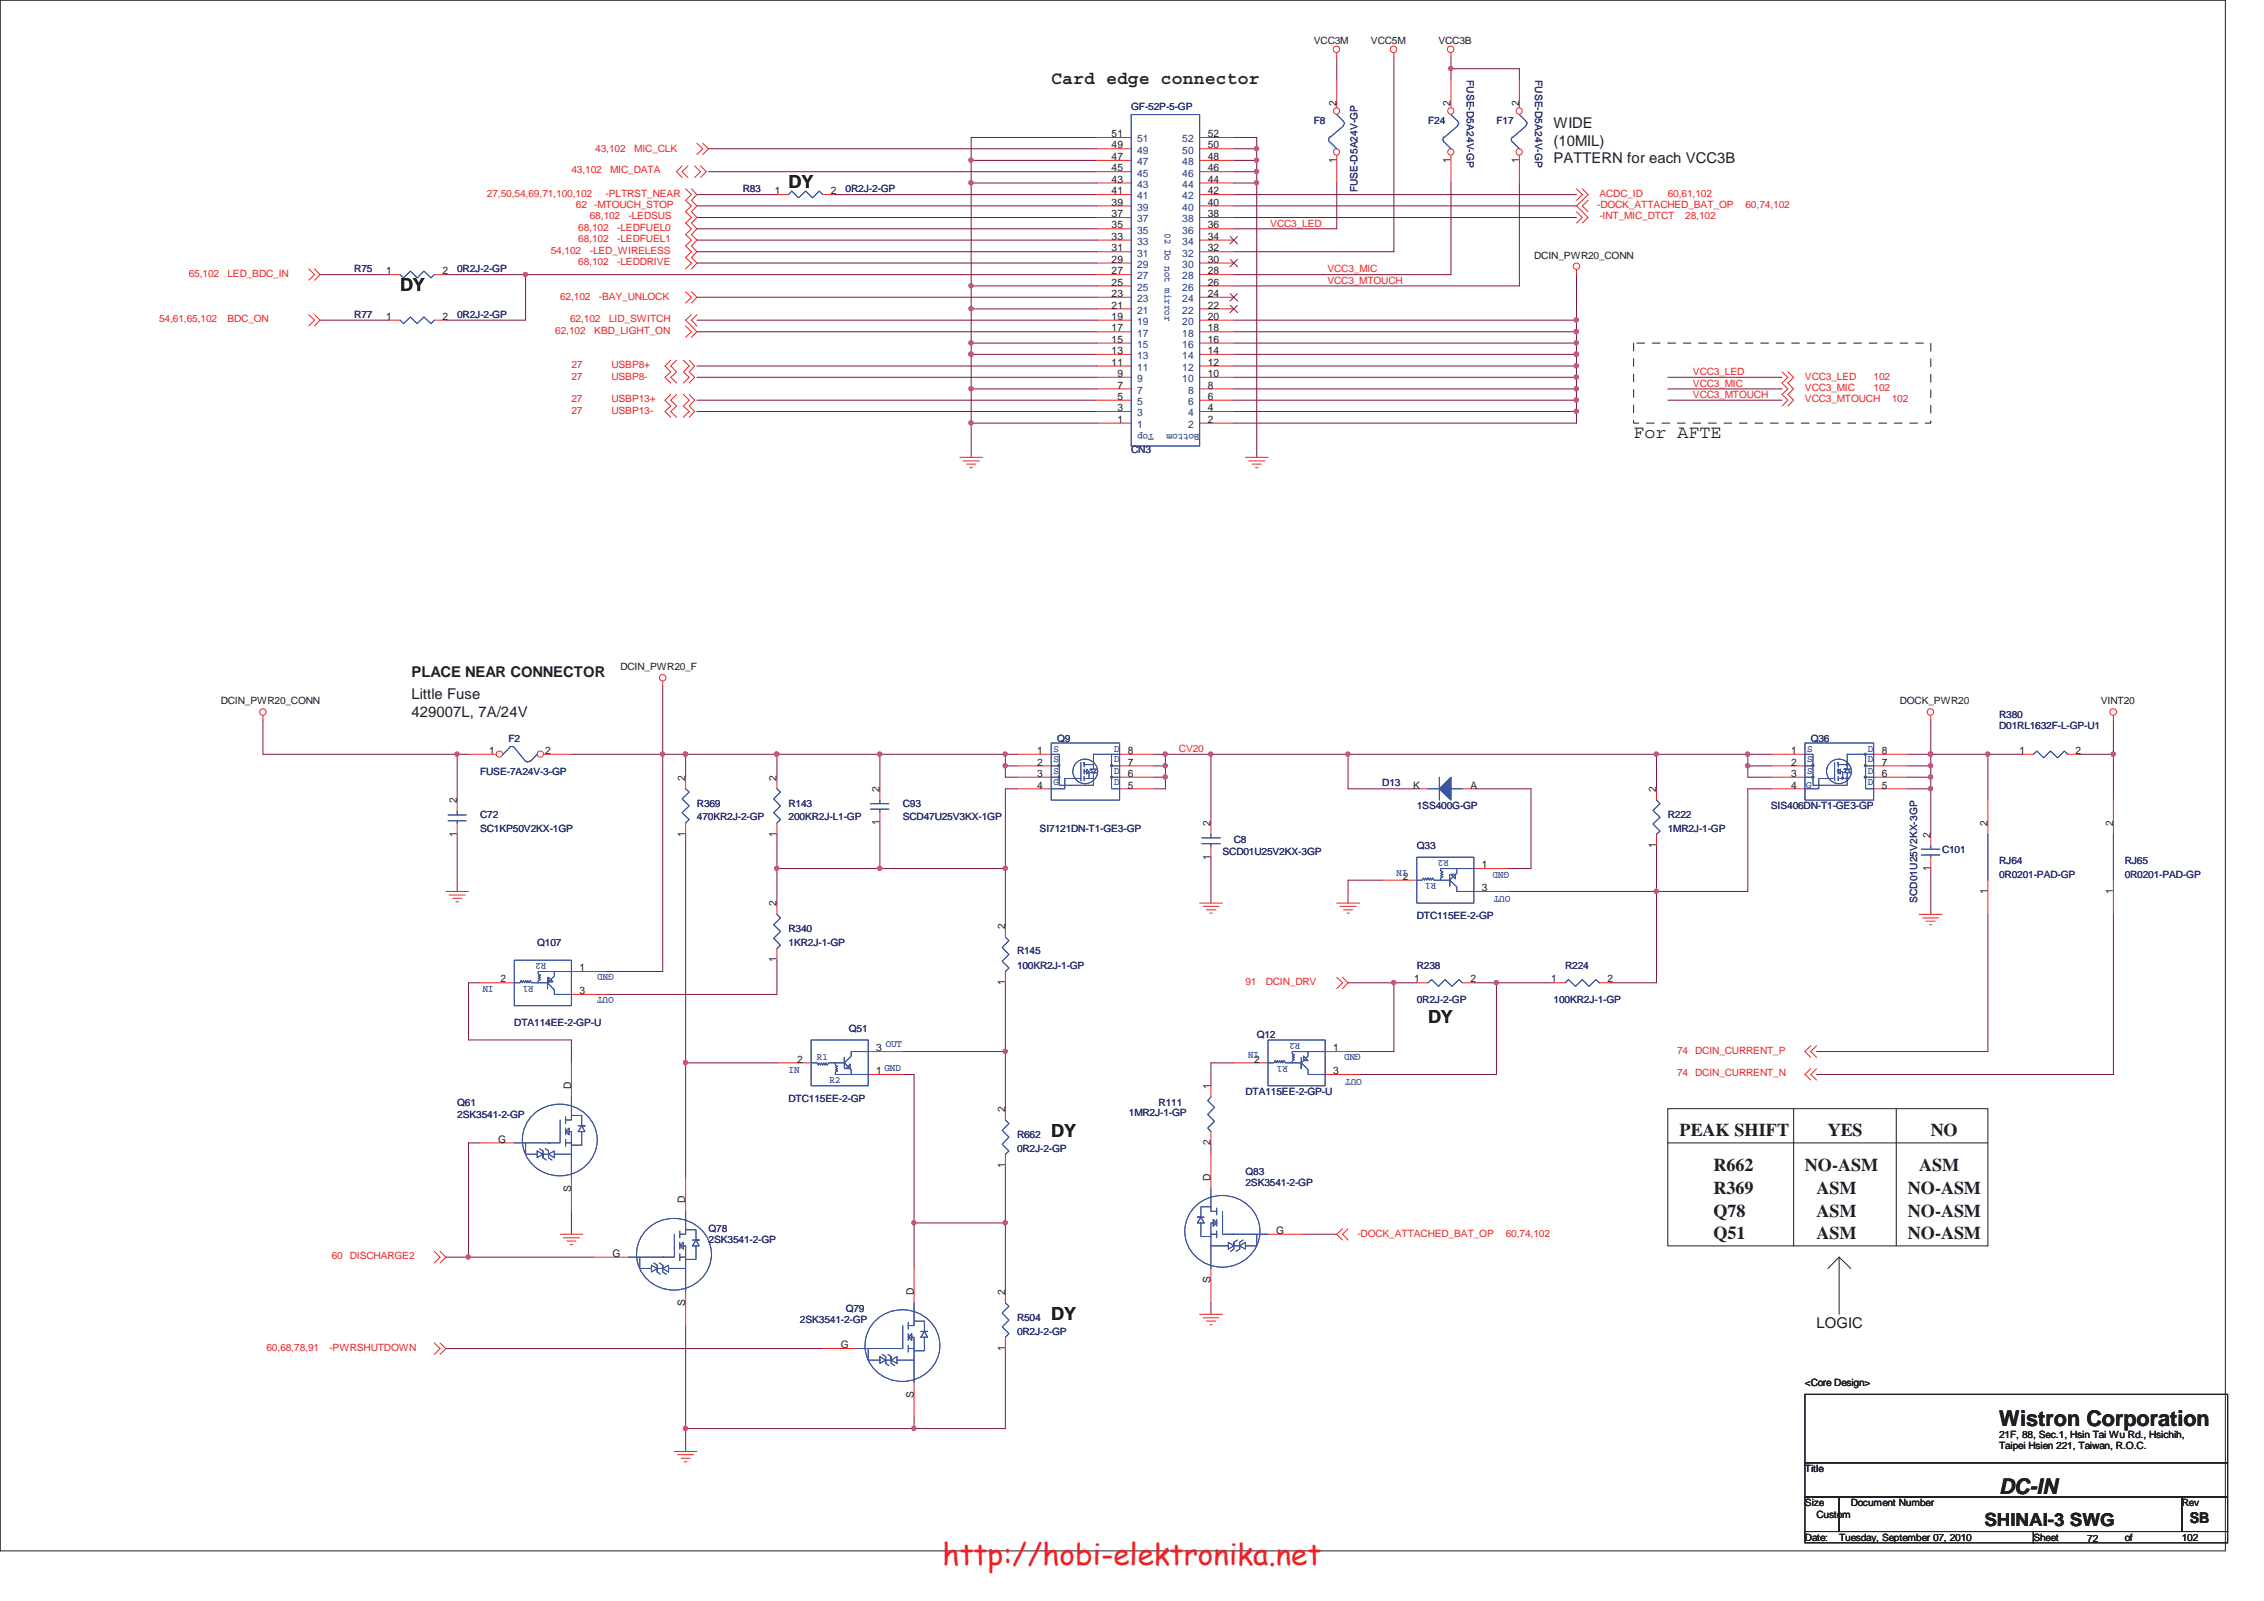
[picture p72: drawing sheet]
<svg xmlns="http://www.w3.org/2000/svg" width="297mm" height="210mm" viewBox="0 0 297 210" stroke-linecap="round" stroke-linejoin="round" font-family="sans-serif">
<defs><g id="words">
<text font-size="3.9" fill="#ed2024" x="123.7" y="205.2">http://hobi-elektronika.net</text>
<g font-size="2.8" fill="#231f20">
<text x="262.3" y="187">Wistron Corporation</text>
<text x="262.3" y="196">DC-IN</text>
</g>
<g font-size="2.4" fill="#231f20">
<text x="137.9" y="11">Card edge connector</text>
<text x="103.5" y="24.7">DY</text>
<text x="52.5" y="38.2">DY</text>
<text x="214.3" y="57.4">For AFTE</text>
<text x="187.4" y="134.1">DY</text>
<text x="137.9" y="149.1">DY</text>
<text x="220.3" y="149.1">PEAK SHIFT</text>
<text x="239.8" y="149.1">YES</text>
<text x="253.3" y="149.1">NO</text>
<text x="224.8" y="153.5">R662</text>
<text x="236.8" y="153.5">NO-ASM</text>
<text x="251.8" y="153.5">ASM</text>
<text x="224.8" y="156.5">R369</text>
<text x="224.8" y="159.6">Q78</text>
<text x="238.3" y="156.5">ASM</text>
<text x="238.3" y="159.6">ASM</text>
<text x="250.3" y="156.5">NO-ASM</text>
<text x="250.3" y="159.6">NO-ASM</text>
<text x="224.8" y="162.6">Q51</text>
<text x="238.3" y="162.6">ASM</text>
<text x="250.3" y="162.6">NO-ASM</text>
<text x="137.9" y="173.1">DY</text>
<text x="260.3" y="200.2">SHINAI-3 SWG</text>
</g>
<g font-size="1.9" fill="#231f20">
<text x="203.8" y="16.8">WIDE</text>
<text x="203.8" y="19.1">(10MIL)</text>
<text x="203.8" y="21.4">PATTERN for each VCC3B</text>
<text x="54" y="88.8">PLACE NEAR CONNECTOR</text>
<text x="54" y="91.7">Little Fuse</text>
<text x="54" y="94">429007L, 7A/24V</text>
<text x="238.3" y="174.2">LOGIC</text>
<text x="287.3" y="199.8">SB</text>
</g>
<g font-size="1.4" fill="#231f20">
<text x="145.8" y="18">51</text>
<text x="158.5" y="18">52</text>
<text x="175.3" y="14" transform="rotate(-90 175.3 14)">2</text>
<text x="190.3" y="14" transform="rotate(-90 190.3 14)">2</text>
<text x="199.3" y="14" transform="rotate(-90 199.3 14)">2</text>
<text x="145.8" y="24">43</text>
<text x="145.8" y="22.5">45</text>
<text x="145.8" y="21">47</text>
<text x="145.8" y="19.5">49</text>
<text x="158.5" y="24">44</text>
<text x="158.5" y="22.5">46</text>
<text x="158.5" y="21">48</text>
<text x="158.5" y="19.5">50</text>
<text x="175.3" y="21.3" transform="rotate(-90 175.3 21.3)">1</text>
<text x="190.3" y="21.3" transform="rotate(-90 190.3 21.3)">1</text>
<text x="199.3" y="21.3" transform="rotate(-90 199.3 21.3)">1</text>
<text x="101.6" y="25.5">1</text>
<text x="109" y="25.5">2</text>
<text x="145.8" y="30">35</text>
<text x="145.8" y="28.5">37</text>
<text x="145.8" y="27">39</text>
<text x="145.8" y="25.5">41</text>
<text x="158.5" y="30">36</text>
<text x="158.5" y="28.5">38</text>
<text x="158.5" y="27">40</text>
<text x="158.5" y="25.5">42</text>
<text x="50.7" y="36">1</text>
<text x="58" y="36">2</text>
<text x="145.8" y="36">27</text>
<text x="145.8" y="34.5">29</text>
<text x="145.8" y="33">31</text>
<text x="145.8" y="31.5">33</text>
<text x="158.5" y="36">28</text>
<text x="158.5" y="34.5">30</text>
<text x="158.5" y="33">32</text>
<text x="158.5" y="31.5">34</text>
<text x="50.7" y="41.9">1</text>
<text x="58" y="41.9">2</text>
<text x="145.8" y="41.9">19</text>
<text x="145.8" y="40.5">21</text>
<text x="145.8" y="38.9">23</text>
<text x="145.8" y="37.5">25</text>
<text x="158.5" y="41.9">20</text>
<text x="158.5" y="40.5">22</text>
<text x="158.5" y="38.9">24</text>
<text x="158.5" y="37.5">26</text>
<text x="145.8" y="48">11</text>
<text x="145.8" y="46.4">13</text>
<text x="145.8" y="45">15</text>
<text x="145.8" y="43.5">17</text>
<text x="158.5" y="48">12</text>
<text x="158.5" y="46.4">14</text>
<text x="158.5" y="45">16</text>
<text x="158.5" y="43.5">18</text>
<text x="146.6" y="53.9">3</text>
<text x="146.6" y="52.4">5</text>
<text x="146.6" y="51">7</text>
<text x="146.6" y="49.4">9</text>
<text x="158.5" y="53.9">4</text>
<text x="158.5" y="52.4">6</text>
<text x="158.5" y="51">8</text>
<text x="158.5" y="49.4">10</text>
<text x="146.6" y="55.5">1</text>
<text x="158.5" y="55.5">2</text>
<text x="64.2" y="98.9">1</text>
<text x="71.5" y="98.9">2</text>
<text x="136.1" y="98.9">1</text>
<text x="136.1" y="100.4">2</text>
<text x="136.1" y="101.9">3</text>
<text x="148" y="101.9">6</text>
<text x="148" y="100.4">7</text>
<text x="148" y="98.9">8</text>
<text x="235" y="98.9">1</text>
<text x="235" y="100.4">2</text>
<text x="235" y="101.9">3</text>
<text x="246.9" y="101.9">6</text>
<text x="246.9" y="100.4">7</text>
<text x="246.9" y="98.9">8</text>
<text x="265" y="98.9">1</text>
<text x="272.3" y="98.9">2</text>
<text x="59.9" y="105.4" transform="rotate(-90 59.9 105.4)">2</text>
<text x="89.9" y="102.4" transform="rotate(-90 89.9 102.4)">2</text>
<text x="101.9" y="102.4" transform="rotate(-90 101.9 102.4)">2</text>
<text x="115.4" y="103.9" transform="rotate(-90 115.4 103.9)">2</text>
<text x="136.1" y="103.4">4</text>
<text x="148" y="103.4">5</text>
<text x="185.4" y="103.4">K</text>
<text x="192.9" y="103.4">A</text>
<text x="217.3" y="103.9" transform="rotate(-90 217.3 103.9)">2</text>
<text x="235" y="103.4">4</text>
<text x="246.9" y="103.4">5</text>
<text x="59.9" y="109.8" transform="rotate(-90 59.9 109.8)">1</text>
<text x="89.9" y="109.8" transform="rotate(-90 89.9 109.8)">1</text>
<text x="101.9" y="109.8" transform="rotate(-90 101.9 109.8)">1</text>
<text x="115.4" y="108.2" transform="rotate(-90 115.4 108.2)">1</text>
<text x="158.8" y="112.8" transform="rotate(-90 158.8 112.8)">1</text>
<text x="158.8" y="108.4" transform="rotate(-90 158.8 108.4)">2</text>
<text x="194.4" y="113.9">1</text>
<text x="217.3" y="111.2" transform="rotate(-90 217.3 111.2)">1</text>
<text x="253.3" y="109.9" transform="rotate(-90 253.3 109.9)">2</text>
<text x="260.8" y="108.4" transform="rotate(-90 260.8 108.4)">2</text>
<text x="277.2" y="108.4" transform="rotate(-90 277.2 108.4)">2</text>
<text x="101.9" y="118.9" transform="rotate(-90 101.9 118.9)">2</text>
<text x="184.1" y="115.4">2</text>
<text x="194.4" y="116.9">3</text>
<text x="253.3" y="114.3" transform="rotate(-90 253.3 114.3)">1</text>
<text x="260.8" y="117.3" transform="rotate(-90 260.8 117.3)">1</text>
<text x="277.2" y="117.3" transform="rotate(-90 277.2 117.3)">1</text>
<text x="131.9" y="121.9" transform="rotate(-90 131.9 121.9)">2</text>
<text x="65.7" y="128.9">2</text>
<text x="76" y="127.4">1</text>
<text x="76" y="130.4">3</text>
<text x="101.9" y="126.2" transform="rotate(-90 101.9 126.2)">1</text>
<text x="131.9" y="129.2" transform="rotate(-90 131.9 129.2)">1</text>
<text x="185.5" y="128.9">1</text>
<text x="192.9" y="128.9">2</text>
<text x="203.5" y="128.9">1</text>
<text x="210.9" y="128.9">2</text>
<text x="115" y="137.9">3</text>
<text x="174.9" y="137.9">1</text>
<text x="74.9" y="142.8" transform="rotate(-90 74.9 142.8)">D</text>
<text x="104.6" y="139.4">2</text>
<text x="115" y="140.9">1</text>
<text x="158.8" y="142.8" transform="rotate(-90 158.8 142.8)">1</text>
<text x="164.5" y="139.4">2</text>
<text x="174.9" y="140.9">3</text>
<text x="65.4" y="149.9">G</text>
<text x="131.9" y="145.8" transform="rotate(-90 131.9 145.8)">2</text>
<text x="131.9" y="153.2" transform="rotate(-90 131.9 153.2)">1</text>
<text x="158.8" y="154.9" transform="rotate(-90 158.8 154.9)">D</text>
<text x="158.8" y="150.2" transform="rotate(-90 158.8 150.2)">2</text>
<text x="74.9" y="156.3" transform="rotate(-90 74.9 156.3)">S</text>
<text x="89.9" y="157.8" transform="rotate(-90 89.9 157.8)">D</text>
<text x="167.4" y="161.8">G</text>
<text x="80.3" y="164.8">G</text>
<text x="89.9" y="171.3" transform="rotate(-90 89.9 171.3)">S</text>
<text x="119.9" y="169.8" transform="rotate(-90 119.9 169.8)">D</text>
<text x="131.9" y="169.8" transform="rotate(-90 131.9 169.8)">2</text>
<text x="158.8" y="168.3" transform="rotate(-90 158.8 168.3)">S</text>
<text x="110.3" y="176.8">G</text>
<text x="131.9" y="177.2" transform="rotate(-90 131.9 177.2)">1</text>
<text x="119.9" y="183.3" transform="rotate(-90 119.9 183.3)">S</text>
</g>
<g font-size="1.4" fill="#1d437e">
<text x="149.2" y="23.2">45</text>
<text x="149.2" y="21.7">47</text>
<text x="149.2" y="20.1">49</text>
<text x="149.2" y="18.7">51</text>
<text x="155.1" y="23.2">46</text>
<text x="155.1" y="21.7">48</text>
<text x="155.1" y="20.1">50</text>
<text x="155.1" y="18.7">52</text>
<text x="149.2" y="29.2">37</text>
<text x="149.2" y="27.6">39</text>
<text x="149.2" y="26.2">41</text>
<text x="149.2" y="24.6">43</text>
<text x="155.1" y="29.2">38</text>
<text x="155.1" y="27.6">40</text>
<text x="155.1" y="26.2">42</text>
<text x="155.1" y="24.6">44</text>
<text x="149.2" y="35.1">29</text>
<text x="149.2" y="33.7">31</text>
<text x="149.2" y="32.1">33</text>
<text x="149.2" y="30.6">35</text>
<text x="155.1" y="35.1">30</text>
<text x="155.1" y="33.7">32</text>
<text x="155.1" y="32.1">34</text>
<text x="155.1" y="30.6">36</text>
<text x="149.2" y="41.1">21</text>
<text x="149.2" y="39.6">23</text>
<text x="149.2" y="38.1">25</text>
<text x="149.2" y="36.7">27</text>
<text x="155.1" y="41.1">22</text>
<text x="155.1" y="39.6">24</text>
<text x="155.1" y="38.1">26</text>
<text x="155.1" y="36.7">28</text>
<text x="149.2" y="47.1">13</text>
<text x="149.2" y="45.6">15</text>
<text x="149.2" y="44.2">17</text>
<text x="149.2" y="42.6">19</text>
<text x="155.1" y="47.1">14</text>
<text x="155.1" y="45.6">16</text>
<text x="155.1" y="44.2">18</text>
<text x="155.1" y="42.6">20</text>
<text x="149.2" y="53.1">5</text>
<text x="149.2" y="51.6">7</text>
<text x="149.2" y="50.1">9</text>
<text x="149.2" y="48.6">11</text>
<text x="155.1" y="50.1">10</text>
<text x="155.1" y="48.6">12</text>
<text x="155.9" y="53.1">6</text>
<text x="155.9" y="51.6">8</text>
<text x="149.2" y="56.1">1</text>
<text x="149.2" y="54.6">3</text>
<text x="155.9" y="56.1">2</text>
<text x="155.9" y="54.6">4</text>
</g>
<g font-size="1.3" fill="#231f20">
<text x="172.4" y="5.7">VCC3M</text>
<text x="179.9" y="5.7">VCC5M</text>
<text x="188.7" y="5.7">VCC3B</text>
<text x="201.3" y="33.9">DCIN_PWR20_CONN</text>
<text x="81.4" y="87.8">DCIN_PWR20_F</text>
<text x="29" y="92.3">DCIN_PWR20_CONN</text>
<text x="249.3" y="92.3">DOCK_PWR20</text>
<text x="275.6" y="92.3">VINT20</text>
<text x="236.8" y="181.8">&lt;Core Design&gt;</text>
<text x="262.3" y="188.5">21F, 88, Sec.1, Hsin Tai Wu Rd., Hsichih,</text>
<text x="262.3" y="190.1">Taipei Hsien 221, Taiwan, R.O.C.</text>
<text x="236.8" y="193">Title</text>
<text x="236.8" y="197.5">Size</text>
<text x="242.8" y="197.5">Document Number</text>
<text x="286.2" y="197.5">Rev</text>
<text x="236.8" y="202.1">Date:</text>
<text x="238.3" y="199">Custom</text>
<text x="241.3" y="202.1">Tuesday, September 07, 2010</text>
<text x="266.8" y="202.1">Sheet</text>
<text x="273.9" y="202.2">72</text>
<text x="278.8" y="202.1">of</text>
<text x="286.3" y="202.1">102</text>
</g>
<g font-size="1.3" fill="#2d2d72">
<text x="192.4" y="10.5" transform="rotate(90 192.4 10.5)">FUSE-D5A24V-GP</text>
<text x="201.4" y="10.5" transform="rotate(90 201.4 10.5)">FUSE-D5A24V-GP</text>
<text x="148.4" y="14.4">GF-52P-5-GP</text>
<text x="172.4" y="16.2">F8</text>
<text x="187.4" y="16.2">F24</text>
<text x="196.3" y="16.2">F17</text>
<text x="97.4" y="25.2">R83</text>
<text x="111" y="25.2">0R2J-2-GP</text>
<text x="178.1" y="25.2" transform="rotate(-90 178.1 25.2)">FUSE-D5A24V-GP</text>
<text x="46.5" y="35.7">R75</text>
<text x="60" y="35.7">0R2J-2-GP</text>
<text x="46.5" y="41.7">R77</text>
<text x="60" y="41.7">0R2J-2-GP</text>
<text x="148.4" y="59.4">CN3</text>
<text x="262.3" y="94.1">R380</text>
<text x="262.3" y="95.6">D01RL1632F-L-GP-U1</text>
<text x="63" y="101.6">FUSE-7A24V-3-GP</text>
<text x="66.7" y="97.3">F2</text>
<text x="138.7" y="97.3">Q9</text>
<text x="237.6" y="97.3">Q36</text>
<text x="63" y="107.3">C72</text>
<text x="91.4" y="105.8">R369</text>
<text x="91.4" y="107.6">470KR2J-2-GP</text>
<text x="103.5" y="105.8">R143</text>
<text x="103.5" y="107.6">200KR2J-L1-GP</text>
<text x="118.4" y="105.8">C93</text>
<text x="118.4" y="107.6">SCD47U25V3KX-1GP</text>
<text x="181.4" y="103.1">D13</text>
<text x="185.9" y="106.1">1SS400G-GP</text>
<text x="218.8" y="107.3">R222</text>
<text x="232.3" y="106.1">SIS406DN-T1-GE3-GP</text>
<text x="63" y="109.1">SC1KP50V2KX-1GP</text>
<text x="136.4" y="109.1">SI7121DN-T1-GE3-GP</text>
<text x="160.4" y="112.1">SCD01U25V2KX-3GP</text>
<text x="161.9" y="110.6">C8</text>
<text x="185.9" y="111.4">Q33</text>
<text x="218.8" y="109.1">1MR2J-1-GP</text>
<text x="254.8" y="111.8">C101</text>
<text x="262.3" y="113.3">RJ64</text>
<text x="278.8" y="113.3">RJ65</text>
<text x="251.5" y="118.4" transform="rotate(-90 251.5 118.4)">SCD01U25V2KX-3GP</text>
<text x="262.3" y="115.1">0R0201-PAD-GP</text>
<text x="278.8" y="115.1">0R0201-PAD-GP</text>
<text x="70.5" y="124.1">Q107</text>
<text x="103.5" y="122.3">R340</text>
<text x="103.5" y="124.1">1KR2J-1-GP</text>
<text x="133.4" y="125.2">R145</text>
<text x="185.9" y="120.5">DTC115EE-2-GP</text>
<text x="133.4" y="127.1">100KR2J-1-GP</text>
<text x="185.9" y="127.1">R238</text>
<text x="185.9" y="131.6">0R2J-2-GP</text>
<text x="203.8" y="131.6">100KR2J-1-GP</text>
<text x="205.4" y="127.1">R224</text>
<text x="67.5" y="134.6">DTA114EE-2-GP-U</text>
<text x="111.4" y="135.3">Q51</text>
<text x="164.9" y="136.1">Q12</text>
<text x="163.4" y="143.6">DTA115EE-2-GP-U</text>
<text x="60" y="145.1">Q61</text>
<text x="60" y="146.6">2SK3541-2-GP</text>
<text x="103.5" y="144.5">DTC115EE-2-GP</text>
<text x="133.4" y="149.3">R662</text>
<text x="148.1" y="146.4">1MR2J-1-GP</text>
<text x="152" y="145.1">R111</text>
<text x="133.4" y="151.1">0R2J-2-GP</text>
<text x="163.4" y="154.1">Q83</text>
<text x="163.4" y="155.6">2SK3541-2-GP</text>
<text x="93" y="161.6">Q78</text>
<text x="93" y="163.1">2SK3541-2-GP</text>
<text x="104.9" y="173.6">2SK3541-2-GP</text>
<text x="111" y="172.1">Q79</text>
<text x="133.4" y="173.3">R504</text>
<text x="133.4" y="175">0R2J-2-GP</text>
</g>
<g font-size="1.3" fill="#ec2426">
<text x="75" y="22.6">43,102</text>
<text x="78.1" y="20">43,102</text>
<text x="80" y="22.6">MIC_DATA</text>
<text x="83.2" y="20">MIC_CLK</text>
<text x="63.9" y="25.8">27,50,54,69,71,100,102</text>
<text x="75.6" y="27.3">62</text>
<text x="77.4" y="28.8">68,102</text>
<text x="78" y="27.3">-MTOUCH_STOP</text>
<text x="79.5" y="25.8">-PLTRST_NEAR</text>
<text x="82.5" y="28.8">-LEDSUS</text>
<text x="166.7" y="29.7">VCC3_LED</text>
<text x="209.5" y="27.3">-DOCK_ATTACHED_BAT_OP</text>
<text x="209.8" y="25.8">ACDC_ID</text>
<text x="209.8" y="28.8">-INT_MIC_DTCT</text>
<text x="218.8" y="25.8">60,61,102</text>
<text x="221.1" y="28.8">28,102</text>
<text x="229" y="27.3">60,74,102</text>
<text x="72.3" y="33.3">54,102</text>
<text x="75.9" y="30.3">68,102</text>
<text x="75.9" y="34.8">68,102</text>
<text x="75.9" y="31.8">68,102</text>
<text x="77.4" y="33.3">-LED_WIRELESS</text>
<text x="81" y="30.3">-LEDFUEL0</text>
<text x="81" y="34.8">-LEDDRIVE</text>
<text x="81" y="31.8">-LEDFUEL1</text>
<text x="174.2" y="35.7">VCC3_MIC</text>
<text x="24.8" y="36.3">65,102</text>
<text x="29.8" y="36.3">LED_BDC_IN</text>
<text x="73.5" y="39.3">62,102</text>
<text x="78.6" y="39.3">-BAY_UNLOCK</text>
<text x="174.2" y="37.2">VCC3_MTOUCH</text>
<text x="20.9" y="42.3">54,61,65,102</text>
<text x="29.8" y="42.3">BDC_ON</text>
<text x="72.9" y="43.8">62,102</text>
<text x="74.8" y="42.3">62,102</text>
<text x="78" y="43.8">KBD_LIGHT_ON</text>
<text x="79.9" y="42.3">LID_SWITCH</text>
<text x="75" y="48.3">27</text>
<text x="75" y="49.8">27</text>
<text x="75" y="52.8">27</text>
<text x="80.2" y="48.3">USBP8+</text>
<text x="80.2" y="49.8">USBP8-</text>
<text x="80.2" y="52.8">USBP13+</text>
<text x="222.1" y="49.2">VCC3_LED</text>
<text x="222.1" y="50.7">VCC3_MIC</text>
<text x="222.1" y="52.2">VCC3_MTOUCH</text>
<text x="236.8" y="49.8">VCC3_LED</text>
<text x="236.8" y="51.3">VCC3_MIC</text>
<text x="236.8" y="52.8">VCC3_MTOUCH</text>
<text x="245.8" y="49.8">102</text>
<text x="245.8" y="51.3">102</text>
<text x="248.2" y="52.8">102</text>
<text x="75" y="54.3">27</text>
<text x="80.2" y="54.3">USBP13-</text>
<text x="154.7" y="98.6">CV20</text>
<text x="163.4" y="129.2">91</text>
<text x="166.1" y="129.2">DCIN_DRV</text>
<text x="220" y="138.2">74 DCIN_CURRENT_P</text>
<text x="220" y="141.2">74 DCIN_CURRENT_N</text>
<text x="43.5" y="165.2">60 DISCHARGE2</text>
<text x="178.1" y="162.2">-DOCK_ATTACHED_BAT_OP</text>
<text x="197.6" y="162.2">60,74,102</text>
<text x="35" y="177.2">60,68,78,91</text>
<text x="43.2" y="177.2">-PWRSHUTDOWN</text>
</g>
<g font-size="1.3" fill="#3a53a4">
<text x="152.8" y="30.6" transform="rotate(90 152.8 30.6)">02 Do not mirror</text>
<text x="151.4" y="56.9" transform="rotate(180 151.4 56.9)">Top</text>
<text x="157.4" y="56.9" transform="rotate(180 157.4 56.9)">Bottom</text>
<text x="138.2" y="98.7">S</text>
<text x="138.2" y="100">S</text>
<text x="138.2" y="101.5">S</text>
<text x="146.2" y="101.5">D</text>
<text x="146.2" y="100">D</text>
<text x="146.2" y="98.7">D</text>
<text x="237.1" y="98.7">S</text>
<text x="237.1" y="100">S</text>
<text x="237.1" y="101.5">S</text>
<text x="245.1" y="101.5">D</text>
<text x="245.1" y="100">D</text>
<text x="245.1" y="98.7">D</text>
<text x="138.2" y="103">G</text>
<text x="146.2" y="103">D</text>
<text x="237" y="103.3">G</text>
<text x="245.1" y="103">D</text>
<text x="190.1" y="112.8" transform="rotate(180 190.1 112.8)">R2</text>
<text x="184.7" y="114" transform="rotate(180 184.7 114)">IN</text>
<text x="188.4" y="115.8" transform="rotate(180 188.4 115.8)">R1</text>
<text x="198" y="114.3" transform="rotate(180 198 114.3)">GND</text>
<text x="198.2" y="117.5" transform="rotate(180 198.2 117.5)">OUT</text>
<text x="64.8" y="129.3" transform="rotate(180 64.8 129.3)">IN</text>
<text x="70" y="129.3" transform="rotate(180 70 129.3)">R1</text>
<text x="71.7" y="126.3" transform="rotate(180 71.7 126.3)">R2</text>
<text x="80.5" y="130.8" transform="rotate(180 80.5 130.8)">OUT</text>
<text x="80.5" y="127.8" transform="rotate(180 80.5 127.8)">GND</text>
<text x="116.2" y="137.3">OUT</text>
<text x="170.6" y="136.8" transform="rotate(180 170.6 136.8)">R2</text>
<text x="103.5" y="140.8">IN</text>
<text x="107.2" y="139">R1</text>
<text x="108.8" y="142">R2</text>
<text x="116" y="140.5">GND</text>
<text x="165.2" y="138" transform="rotate(180 165.2 138)">IN</text>
<text x="168.9" y="139.8" transform="rotate(180 168.9 139.8)">R1</text>
<text x="178.5" y="138.3" transform="rotate(180 178.5 138.3)">GND</text>
<text x="178.7" y="141.5" transform="rotate(180 178.7 141.5)">OUT</text>
</g>
</g></defs>
<path d="M0 0h292v203.4h-292z" fill="none" stroke="#231f20" stroke-width=".13"/>
<path d="M131.9 98.9v1.6M151.4 100.5h1.5v1.4h-1.5" fill="none" stroke="#7f1542" stroke-width=".13"/>
<circle cx="152.9" cy="100.4" r=".29" fill="#b8529f"/>
<circle cx="152.9" cy="100.4" r=".29" fill="none" stroke="#b8529f" stroke-width=".13"/>
<path d="M115.4 98.9h16.5M131.9 101.9h1.5M158.9 112.4v6" fill="none" stroke="#7f1542" stroke-width=".13"/>
<circle cx="131.9" cy="98.9" r=".29" fill="#b8529f"/>
<circle cx="131.9" cy="98.9" r=".29" fill="none" stroke="#b8529f" stroke-width=".13"/>
<path d="M229.3 100.5v1.4" fill="none" stroke="#7f1542" stroke-width=".13"/>
<circle cx="229.3" cy="100.4" r=".29" fill="#b8529f"/>
<circle cx="229.3" cy="100.4" r=".29" fill="none" stroke="#b8529f" stroke-width=".13"/>
<path d="M229.3 98.9h3M253.3 101.9v1.6" fill="none" stroke="#7f1542" stroke-width=".13"/>
<circle cx="253.3" cy="103.4" r=".29" fill="#b8529f"/>
<circle cx="253.3" cy="103.4" r=".29" fill="none" stroke="#b8529f" stroke-width=".13"/>
<circle cx="253.3" cy="101.9" r=".29" fill="#b8529f"/>
<circle cx="253.3" cy="101.9" r=".29" fill="none" stroke="#b8529f" stroke-width=".13"/>
<path d="M131.9 100.5h1.5M151.4 103.5h1.5M229.3 100.5h3M250.3 103.5h3" fill="none" stroke="#7f1542" stroke-width=".13"/>
<circle cx="131.9" cy="100.4" r=".29" fill="#b8529f"/>
<circle cx="131.9" cy="100.4" r=".29" fill="none" stroke="#b8529f" stroke-width=".13"/>
<path d="M272.8 98.9h4.5M131.9 100.5v1.4M131.9 103.5v10.4" fill="none" stroke="#7f1542" stroke-width=".13"/>
<circle cx="277.2" cy="98.9" r=".29" fill="#b8529f"/>
<circle cx="277.2" cy="98.9" r=".29" fill="none" stroke="#b8529f" stroke-width=".13"/>
<path d="M260.8 98.9h4.5M229.3 101.9h3M58.5 176.9h49.4" fill="none" stroke="#7f1542" stroke-width=".13"/>
<circle cx="260.8" cy="98.9" r=".29" fill="#b8529f"/>
<circle cx="260.8" cy="98.9" r=".29" fill="none" stroke="#b8529f" stroke-width=".13"/>
<path d="M277.3 98.9v6M229.3 103.5v13.4M250.3 100.5h3M253.3 113.9v6M119.9 160.4h12" fill="none" stroke="#7f1542" stroke-width=".13"/>
<circle cx="119.9" cy="160.4" r=".29" fill="#b8529f"/>
<circle cx="119.9" cy="160.4" r=".29" fill="none" stroke="#b8529f" stroke-width=".13"/>
<path d="M131.9 98.9h1.5M152.9 98.9h6" fill="none" stroke="#7f1542" stroke-width=".13"/>
<circle cx="152.9" cy="98.9" r=".29" fill="#b8529f"/>
<circle cx="152.9" cy="98.9" r=".29" fill="none" stroke="#b8529f" stroke-width=".13"/>
<path d="M86.9 98.9v28.5M217.3 98.9h12M131.9 103.5h1.5M193.4 103.5h7.5M101.9 125.9v4.5M119.9 160.4v6" fill="none" stroke="#7f1542" stroke-width=".13"/>
<circle cx="229.3" cy="98.9" r=".29" fill="#b8529f"/>
<circle cx="229.3" cy="98.9" r=".29" fill="none" stroke="#b8529f" stroke-width=".13"/>
<circle cx="217.3" cy="98.9" r=".29" fill="#b8529f"/>
<circle cx="217.3" cy="98.9" r=".29" fill="none" stroke="#b8529f" stroke-width=".13"/>
<path d="M176.9 98.9h40.4M118.4 137.9h13.5v7.5" fill="none" stroke="#7f1542" stroke-width=".13"/>
<circle cx="131.9" cy="137.9" r=".29" fill="#b8529f"/>
<circle cx="131.9" cy="137.9" r=".29" fill="none" stroke="#b8529f" stroke-width=".13"/>
<path d="M217.3 111v5.9M178.4 140.9h17.9" fill="none" stroke="#7f1542" stroke-width=".13"/>
<circle cx="217.3" cy="116.9" r=".29" fill="#b8529f"/>
<circle cx="217.3" cy="116.9" r=".29" fill="none" stroke="#b8529f" stroke-width=".13"/>
<path d="M115.4 113.9h16.5M61.5 164.9h16.5" fill="none" stroke="#7f1542" stroke-width=".13"/>
<circle cx="131.9" cy="113.9" r=".29" fill="#b8529f"/>
<circle cx="131.9" cy="113.9" r=".29" fill="none" stroke="#b8529f" stroke-width=".13"/>
<circle cx="115.4" cy="113.9" r=".29" fill="#b8529f"/>
<circle cx="115.4" cy="113.9" r=".29" fill="none" stroke="#b8529f" stroke-width=".13"/>
<path d="M158.9 98.9h18M200.9 103.5v10.4" fill="none" stroke="#7f1542" stroke-width=".13"/>
<circle cx="176.8" cy="98.9" r=".29" fill="#b8529f"/>
<circle cx="176.8" cy="98.9" r=".29" fill="none" stroke="#b8529f" stroke-width=".13"/>
<circle cx="158.8" cy="98.9" r=".29" fill="#b8529f"/>
<circle cx="158.8" cy="98.9" r=".29" fill="none" stroke="#b8529f" stroke-width=".13"/>
<path d="M90 98.9v3M90 109.4v45" fill="none" stroke="#7f1542" stroke-width=".13"/>
<circle cx="89.9" cy="139.4" r=".29" fill="#b8529f"/>
<circle cx="89.9" cy="139.4" r=".29" fill="none" stroke="#b8529f" stroke-width=".13"/>
<path d="M115.4 98.9v4.6M90 139.4h11.9" fill="none" stroke="#7f1542" stroke-width=".13"/>
<circle cx="115.4" cy="98.9" r=".29" fill="#b8529f"/>
<circle cx="115.4" cy="98.9" r=".29" fill="none" stroke="#b8529f" stroke-width=".13"/>
<path d="M115.4 107.9v6h-13.5" fill="none" stroke="#7f1542" stroke-width=".13"/>
<circle cx="101.9" cy="113.9" r=".29" fill="#b8529f"/>
<circle cx="101.9" cy="113.9" r=".29" fill="none" stroke="#b8529f" stroke-width=".13"/>
<path d="M101.9 98.9v3M151.4 98.9h1.5M158.9 98.9v9M217.3 98.9v4.6M101.9 109.4v9M131.9 113.9v7.5M197.9 116.9h19.4M229.3 103.5h3M253.3 103.5v5.9M63 149.9h-1.5v15M119.9 140.9v19.5" fill="none" stroke="#7f1542" stroke-width=".13"/>
<circle cx="61.4" cy="164.9" r=".29" fill="#b8529f"/>
<circle cx="61.4" cy="164.9" r=".29" fill="none" stroke="#b8529f" stroke-width=".13"/>
<path d="M176.9 98.9v4.6h9M152.9 101.9v1.6M176.9 115.4v3" fill="none" stroke="#7f1542" stroke-width=".13"/>
<circle cx="152.9" cy="101.9" r=".29" fill="#b8529f"/>
<circle cx="152.9" cy="101.9" r=".29" fill="none" stroke="#b8529f" stroke-width=".13"/>
<path d="M131.9 152.9v7.5" fill="none" stroke="#7f1542" stroke-width=".13"/>
<circle cx="131.9" cy="160.4" r=".29" fill="#b8529f"/>
<circle cx="131.9" cy="160.4" r=".29" fill="none" stroke="#b8529f" stroke-width=".13"/>
<path d="M86.9 90v8.9M152.9 98.9v1.6M229.3 98.9v1.6M250.3 98.9h3M260.8 98.9v6M217.3 116.9h12M178.4 137.9h4.5M182.9 128.9h3M196.3 128.9h7.5M90 173.9v13.5h29.9M158.9 170.9v1.5M170.9 161.9h4.5" fill="none" stroke="#7f1542" stroke-width=".13"/>
<circle cx="182.8" cy="128.9" r=".29" fill="#b8529f"/>
<circle cx="182.8" cy="128.9" r=".29" fill="none" stroke="#b8529f" stroke-width=".13"/>
<path d="M277.3 94.4v4.5M260.8 119.9v18h-22.5M277.3 119.9v21h-39M90 187.4v3" fill="none" stroke="#7f1542" stroke-width=".13"/>
<circle cx="89.9" cy="187.3" r=".29" fill="#b8529f"/>
<circle cx="89.9" cy="187.3" r=".29" fill="none" stroke="#b8529f" stroke-width=".13"/>
<path d="M61.5 128.9v7.5h13.5v3M79.5 127.4h7.4M79.5 130.4h22.4M211.3 128.9h6M75 158.9v3M118.4 140.9h1.5M58.5 164.9h3M131.9 160.4v9M131.9 176.9v10.5h-12" fill="none" stroke="#7f1542" stroke-width=".13"/>
<circle cx="119.9" cy="187.3" r=".29" fill="#b8529f"/>
<circle cx="119.9" cy="187.3" r=".29" fill="none" stroke="#b8529f" stroke-width=".13"/>
<path d="M176.9 115.4h4.5M197.9 113.9h3M176.9 128.9h6v9M196.3 128.9v12" fill="none" stroke="#7f1542" stroke-width=".13"/>
<circle cx="196.3" cy="128.9" r=".29" fill="#b8529f"/>
<circle cx="196.3" cy="128.9" r=".29" fill="none" stroke="#b8529f" stroke-width=".13"/>
<path d="M253.3 98.9v1.6M217.3 116.9v12M250.3 101.9h3M158.9 139.4h3M193.4 128.9h2.9" fill="none" stroke="#7f1542" stroke-width=".13"/>
<circle cx="253.3" cy="98.9" r=".29" fill="#b8529f"/>
<circle cx="253.3" cy="98.9" r=".29" fill="none" stroke="#b8529f" stroke-width=".13"/>
<path d="M86.9 98.9h3.1M158.9 139.4v3M158.9 149.9v1.5M119.9 185.9v1.5" fill="none" stroke="#7f1542" stroke-width=".13"/>
<circle cx="89.9" cy="98.9" r=".29" fill="#b8529f"/>
<circle cx="89.9" cy="98.9" r=".29" fill="none" stroke="#b8529f" stroke-width=".13"/>
<circle cx="86.9" cy="98.9" r=".29" fill="#b8529f"/>
<circle cx="86.9" cy="98.9" r=".29" fill="none" stroke="#b8529f" stroke-width=".13"/>
<path d="M253.3 100.5v1.4M61.5 128.9h1.5" fill="none" stroke="#7f1542" stroke-width=".13"/>
<circle cx="253.3" cy="100.4" r=".29" fill="#b8529f"/>
<circle cx="253.3" cy="100.4" r=".29" fill="none" stroke="#b8529f" stroke-width=".13"/>
<path d="M90 98.9h11.9M131.9 128.9v9" fill="none" stroke="#7f1542" stroke-width=".13"/>
<circle cx="101.9" cy="98.9" r=".29" fill="#b8529f"/>
<circle cx="101.9" cy="98.9" r=".29" fill="none" stroke="#b8529f" stroke-width=".13"/>
<circle cx="89.9" cy="98.9" r=".29" fill="#b8529f"/>
<circle cx="89.9" cy="98.9" r=".29" fill="none" stroke="#b8529f" stroke-width=".13"/>
<path d="M101.9 98.9h13.5" fill="none" stroke="#7f1542" stroke-width=".13"/>
<circle cx="101.9" cy="98.9" r=".29" fill="#b8529f"/>
<circle cx="101.9" cy="98.9" r=".29" fill="none" stroke="#b8529f" stroke-width=".13"/>
<path d="M61.5 98.9h-1.5v6M75 98.9h11.9M60 109.4v7.5" fill="none" stroke="#7f1542" stroke-width=".13"/>
<circle cx="60" cy="98.9" r=".29" fill="#b8529f"/>
<circle cx="60" cy="98.9" r=".29" fill="none" stroke="#b8529f" stroke-width=".13"/>
<path d="M253.3 94.4v4.5h7.5" fill="none" stroke="#7f1542" stroke-width=".13"/>
<circle cx="253.3" cy="98.9" r=".29" fill="#b8529f"/>
<circle cx="253.3" cy="98.9" r=".29" fill="none" stroke="#b8529f" stroke-width=".13"/>
<path d="M161.9 18h3v1.5M91.4 30h52.5M93 22.5h50.9M161.9 27h44.9M161.9 25.5h44.9M161.9 22.5h3M164.9 24v36M91.4 48h52.5M91.4 52.5h52.5M91.4 54h52.5M91.4 49.5h52.5M34.5 94.4v4.5h25.5" fill="none" stroke="#7f1542" stroke-width=".13"/>
<circle cx="164.9" cy="24" r=".29" fill="#b8529f"/>
<circle cx="164.9" cy="24" r=".29" fill="none" stroke="#b8529f" stroke-width=".13"/>
<path d="M175.4 7.5v3M91.4 39h52.5M91.4 31.5h52.5M127.4 24h16.5M175.4 24v6h-13.5M127.4 55.5v4.5" fill="none" stroke="#7f1542" stroke-width=".13"/>
<circle cx="127.4" cy="24" r=".29" fill="#b8529f"/>
<circle cx="127.4" cy="24" r=".29" fill="none" stroke="#b8529f" stroke-width=".13"/>
<path d="M161.9 24h3M127.4 40.5h16.5M127.4 46.5h16.5" fill="none" stroke="#7f1542" stroke-width=".13"/>
<circle cx="127.4" cy="46.5" r=".29" fill="#b8529f"/>
<circle cx="127.4" cy="46.5" r=".29" fill="none" stroke="#b8529f" stroke-width=".13"/>
<path d="M161.9 49.5h44.9" fill="none" stroke="#7f1542" stroke-width=".13"/>
<circle cx="206.8" cy="49.5" r=".29" fill="#b8529f"/>
<circle cx="206.8" cy="49.5" r=".29" fill="none" stroke="#b8529f" stroke-width=".13"/>
<path d="M161.9 52.5h44.9" fill="none" stroke="#7f1542" stroke-width=".13"/>
<circle cx="206.8" cy="52.5" r=".29" fill="#b8529f"/>
<circle cx="206.8" cy="52.5" r=".29" fill="none" stroke="#b8529f" stroke-width=".13"/>
<path d="M161.9 51h44.9" fill="none" stroke="#7f1542" stroke-width=".13"/>
<circle cx="206.8" cy="51" r=".29" fill="#b8529f"/>
<circle cx="206.8" cy="51" r=".29" fill="none" stroke="#b8529f" stroke-width=".13"/>
<path d="M161.9 48h44.9" fill="none" stroke="#7f1542" stroke-width=".13"/>
<circle cx="206.8" cy="48" r=".29" fill="#b8529f"/>
<circle cx="206.8" cy="48" r=".29" fill="none" stroke="#b8529f" stroke-width=".13"/>
<path d="M161.9 43.5h44.9" fill="none" stroke="#7f1542" stroke-width=".13"/>
<circle cx="206.8" cy="43.5" r=".29" fill="#b8529f"/>
<circle cx="206.8" cy="43.5" r=".29" fill="none" stroke="#b8529f" stroke-width=".13"/>
<path d="M161.9 55.5h44.9M161.9 54h44.9" fill="none" stroke="#7f1542" stroke-width=".13"/>
<circle cx="206.8" cy="53.9" r=".29" fill="#b8529f"/>
<circle cx="206.8" cy="53.9" r=".29" fill="none" stroke="#b8529f" stroke-width=".13"/>
<path d="M206.8 46.5v1.5" fill="none" stroke="#7f1542" stroke-width=".13"/>
<circle cx="206.8" cy="46.5" r=".29" fill="#b8529f"/>
<circle cx="206.8" cy="46.5" r=".29" fill="none" stroke="#b8529f" stroke-width=".13"/>
<path d="M206.8 36v6M206.8 43.5v3h-44.9M206.8 48v7.5" fill="none" stroke="#7f1542" stroke-width=".13"/>
<circle cx="206.8" cy="46.5" r=".29" fill="#b8529f"/>
<circle cx="206.8" cy="46.5" r=".29" fill="none" stroke="#b8529f" stroke-width=".13"/>
<path d="M161.9 45h44.9" fill="none" stroke="#7f1542" stroke-width=".13"/>
<circle cx="206.8" cy="45" r=".29" fill="#b8529f"/>
<circle cx="206.8" cy="45" r=".29" fill="none" stroke="#b8529f" stroke-width=".13"/>
<path d="M206.8 42v1.5" fill="none" stroke="#7f1542" stroke-width=".13"/>
<circle cx="206.8" cy="43.5" r=".29" fill="#b8529f"/>
<circle cx="206.8" cy="43.5" r=".29" fill="none" stroke="#b8529f" stroke-width=".13"/>
<path d="M161.9 42h44.9" fill="none" stroke="#7f1542" stroke-width=".13"/>
<circle cx="206.8" cy="42" r=".29" fill="#b8529f"/>
<circle cx="206.8" cy="42" r=".29" fill="none" stroke="#b8529f" stroke-width=".13"/>
<path d="M127.4 21h16.5M164.9 22.5v1.5" fill="none" stroke="#7f1542" stroke-width=".13"/>
<circle cx="164.9" cy="22.5" r=".29" fill="#b8529f"/>
<circle cx="164.9" cy="22.5" r=".29" fill="none" stroke="#b8529f" stroke-width=".13"/>
<path d="M127.4 21v3" fill="none" stroke="#7f1542" stroke-width=".13"/>
<circle cx="127.4" cy="21" r=".29" fill="#b8529f"/>
<circle cx="127.4" cy="21" r=".29" fill="none" stroke="#b8529f" stroke-width=".13"/>
<path d="M127.4 40.5v4.5" fill="none" stroke="#7f1542" stroke-width=".13"/>
<circle cx="127.4" cy="40.5" r=".29" fill="#b8529f"/>
<circle cx="127.4" cy="40.5" r=".29" fill="none" stroke="#b8529f" stroke-width=".13"/>
<path d="M127.4 18h16.5M91.4 33h52.5M127.4 37.5h16.5M91.4 42h52.5M127.4 45h16.5" fill="none" stroke="#7f1542" stroke-width=".13"/>
<circle cx="127.4" cy="45" r=".29" fill="#b8529f"/>
<circle cx="127.4" cy="45" r=".29" fill="none" stroke="#b8529f" stroke-width=".13"/>
<path d="M127.4 45v1.5" fill="none" stroke="#7f1542" stroke-width=".13"/>
<circle cx="127.4" cy="46.5" r=".29" fill="#b8529f"/>
<circle cx="127.4" cy="46.5" r=".29" fill="none" stroke="#b8529f" stroke-width=".13"/>
<path d="M93 19.5h50.9M161.9 19.5h3v1.5" fill="none" stroke="#7f1542" stroke-width=".13"/>
<circle cx="164.9" cy="19.5" r=".29" fill="#b8529f"/>
<circle cx="164.9" cy="19.5" r=".29" fill="none" stroke="#b8529f" stroke-width=".13"/>
<path d="M190.4 10.5v-1.5h8.9v1.5" fill="none" stroke="#7f1542" stroke-width=".13"/>
<circle cx="190.3" cy="9" r=".29" fill="#b8529f"/>
<circle cx="190.3" cy="9" r=".29" fill="none" stroke="#b8529f" stroke-width=".13"/>
<path d="M190.4 7.5v1.5M190.4 24v12h-28.5M199.3 24v13.5h-37.4M143.9 51h-16.5v4.5" fill="none" stroke="#7f1542" stroke-width=".13"/>
<circle cx="127.4" cy="55.5" r=".29" fill="#b8529f"/>
<circle cx="127.4" cy="55.5" r=".29" fill="none" stroke="#b8529f" stroke-width=".13"/>
<circle cx="127.4" cy="51" r=".29" fill="#b8529f"/>
<circle cx="127.4" cy="51" r=".29" fill="none" stroke="#b8529f" stroke-width=".13"/>
<path d="M127.4 18v3M91.4 34.5h52.5M91.4 28.5h52.5M127.4 24v16.5M91.4 43.5h52.5" fill="none" stroke="#7f1542" stroke-width=".13"/>
<circle cx="127.4" cy="37.5" r=".29" fill="#b8529f"/>
<circle cx="127.4" cy="37.5" r=".29" fill="none" stroke="#b8529f" stroke-width=".13"/>
<path d="M161.9 21h3v1.5" fill="none" stroke="#7f1542" stroke-width=".13"/>
<circle cx="164.9" cy="21" r=".29" fill="#b8529f"/>
<circle cx="164.9" cy="21" r=".29" fill="none" stroke="#b8529f" stroke-width=".13"/>
<path d="M182.9 7.5v25.5h-21M42 36h9M69 36v6M127.4 55.5h16.5M127.4 46.5v4.5" fill="none" stroke="#7f1542" stroke-width=".13"/>
<circle cx="68.9" cy="36" r=".29" fill="#b8529f"/>
<circle cx="68.9" cy="36" r=".29" fill="none" stroke="#b8529f" stroke-width=".13"/>
<path d="M58.5 36h85.4M91.4 27h52.5M91.4 25.5h10.5M109.4 25.5h34.5M161.9 28.5h44.9M42 42h9M58.5 42h10.5M218.8 49.5h15M218.8 51h15M218.8 52.5h15" fill="none" stroke="#7f1542" stroke-width=".13"/>
<g fill="none" stroke="#ec2426" stroke-width=".13">
<path d="M91.4 18.8l.8 .7-.8 .8M92.2 18.8l.8 .7-.8 .8M143.9 19.5h4.5M143.9 18h4.5M157.4 19.5h4.5M157.4 18h4.5M175.4 6.9v.6M182.9 6.9v.6M190.4 6.9v.6M40.5 35.3l.8 .7-.8 .7M41.3 35.3l.7 .7-.7 .7M51 36h1.5"/>
<path d="M57 36h1.5M89.5 21.8l-.7 .7 .7 .8M90 24.8l.7 .7-.7 .8 .7 .7-.7 .8 .7 .7-.7 .7 .7 .8-.7 .8 .7 .7-.7 .8 .7 .7-.7 .8 .7 .7-.7 .8M90 38.3l.7 .7-.7 .7M90.3 21.8l-.8 .7 .8 .8M90.7 24.8l.7 .7-.7 .8 .7 .7-.7 .8 .7 .7-.7 .7 .7 .8-.7 .8 .7 .7-.7 .8 .7 .7-.7 .8 .7 .7-.7 .8M90.7 38.3l.7 .7-.7 .7M91.1 21.8l.8 .7-.8 .8M91.9 21.8l.8 .7-.8 .8M143.9 36h4.5M143.9 39h4.5M143.9 37.5h4.5"/>
<path d="M143.9 34.5h4.5M143.9 33h4.5M143.9 31.5h4.5M143.9 30h4.5M143.9 28.5h4.5M143.9 27h4.5M143.9 25.5h4.5M143.9 24h4.5M143.9 22.5h4.5M143.9 21h4.5M157.4 36h4.5M157.4 39h4.5"/>
<path d="M157.4 37.5h4.5M157.4 34.5h4.5M157.4 33h4.5M157.4 31.5h4.5M157.4 30h4.5M157.4 28.5h4.5M157.4 27h4.5M157.4 25.5h4.5M157.4 24h4.5M157.4 22.5h4.5M157.4 21h4.5M206.8 35.4v.6"/>
<path d="M206.8 24.8l.8 .7-.8 .8M206.8 27.8l.8 .7-.8 .7M207.6 24.8l.8 .7-1.6 1.5 1.6 1.5-.8 .7M208.4 26.3l-.8 .7 .8 .8M40.5 41.3l.8 .7-.8 .8M41.3 41.3l.7 .7-.7 .8M51 42h1.5M57 42h1.5M88 47.2l-.8 .8 .8 .8-.8 .7 .8 .7M88 51.7l-.8 .8 .8 .8-.8 .7 .8 .7M88.8 47.2l-.8 .8 .8 .8-.8 .7 .8 .7M88.8 51.7l-.8 .8 .8 .8-.8 .7 .8 .7"/>
<path d="M89.7 47.2l.7 .8-.7 .8 .7 .7-.7 .7M89.7 51.7l.7 .8-.7 .8 .7 .7-.7 .7M90 42.8l.7 .7-.7 .7M90.4 47.2l.7 .8-.7 .8 .7 .7-.7 .7M90.4 51.7l.7 .8-.7 .8 .7 .7-.7 .7M90.7 41.3l-.7 .7 1.4 1.5-.7 .7M91.4 41.3l-.7 .7 .7 .8M125.9 60h3M143.9 42h4.5M143.9 55.5h4.5M143.9 54h4.5M143.9 52.5h4.5"/>
<path d="M143.9 51h4.5M143.9 49.5h4.5M143.9 48h4.5M143.9 46.5h4.5M143.9 45h4.5M143.9 43.5h4.5M143.9 40.5h4.5M157.4 42h4.5M157.4 55.5h4.5M157.4 54h4.5M157.4 52.5h4.5M157.4 51h4.5"/>
<path d="M157.4 49.5h4.5M157.4 48h4.5M157.4 46.5h4.5M157.4 45h4.5M157.4 43.5h4.5M157.4 40.5h4.5M163.4 60h3M233.8 48.8l.8 .7-.8 .7 .8 .8-.8 .7 .8 .8-.8 .8M234.6 48.8l.7 .7-.7 .7 .7 .8-.7 .7 .7 .8-.7 .8M126.4 60.4h2.1M126.8 60.9h1.2M127.3 61.3h.3"/>
<path d="M163.8 60.4h2.1M164.3 60.9h1.2M164.7 61.3h.4M34.5 93.8v.6M86.9 89.4v.6M133.4 98.9h4.5M146.9 98.9h4.5M232.3 98.9h4.5M245.8 98.9h4.5M253.3 93.8v.6M277.3 93.8v.6M58.5 116.9h3"/>
<path d="M58.9 117.4h2.1M59.4 117.8h1.2M59.8 118.3h.4M60 104.9v1.5M60 107.9v1.5M90 101.9v1.6M90 107.9v1.5M101.9 118.4v1.5M115.4 103.5v1.4M115.4 106.4v1.5M133.4 100.5h4.5M133.4 101.9h4.5"/>
<path d="M133.4 103.5h4.5M146.9 100.5h4.5M146.9 101.9h4.5M146.9 103.5h4.5M157.4 118.4h3M157.9 118.9h2M158.3 119.3h1.2M158.7 119.8h.3M175.4 118.4h3M175.8 118.9h2.1M176.3 119.3h1.2M176.7 119.8h.3"/>
<path d="M232.3 100.5h4.5M232.3 101.9h4.5M232.3 103.5h4.5M245.8 100.5h4.5M245.8 101.9h4.5M245.8 103.5h4.5M251.8 119.9h3M260.8 104.9v4.5M260.8 115.4v4.5M277.3 104.9v4.5M277.3 115.4v4.5M63 128.9h4.5"/>
<path d="M75 139.4v4.5M75 127.4h4.5M75 130.4h4.5M101.9 124.4v1.5M101.9 139.4h4.5M113.9 137.9h4.5M175.4 128.2l.7 .7-.7 .8M176.1 128.2l.8 .7-.8 .8M237.6 137.2l-.8 .7 .8 .8M238.3 137.2l-.7 .7 .7 .8M252.3 120.4h2M252.7 120.8h1.2"/>
<path d="M253.1 121.3h.3M63 149.9h4.5M75 154.4v4.5M113.9 140.9h4.5M131.9 145.4v1.5M131.9 151.4v1.5M158.9 151.4v4.5M237.6 140.2l-.8 .7 .8 .7M238.3 140.2l-.7 .7 .7 .7M57 164.1l.7 .8-.7 .7M57 176.1l.7 .8-.7 .7M57.7 164.1l.8 .8-.8 .7"/>
<path d="M57.7 176.1l.8 .8-.8 .7M73.5 161.9h3M73.9 162.3h2.1M74.4 162.8h1.2M74.8 163.2h.3M107.9 176.9h4.5M119.9 166.4v4.5M131.9 169.4v1.5M131.9 175.4v1.5M157.4 172.4h3M157.9 172.8h2M158.3 173.3h1.2"/>
<path d="M158.7 173.7h.3M158.9 166.4v4.5M166.4 161.9h4.5M176.1 161.2l-.7 .7 .7 .7M176.9 161.2l-.8 .7 .8 .7M88.5 190.4h2.9M88.9 190.8h2.1M89.4 191.3h1.1M89.8 191.7h.3M119.9 181.4v4.5"/>
<circle cx="175.3" cy="6.5" r=".43"/>
<circle cx="182.8" cy="6.5" r=".43"/>
<circle cx="190.3" cy="6.5" r=".43"/>
<circle cx="206.8" cy="34.9" r=".43"/>
<circle cx="34.5" cy="93.4" r=".43"/>
<circle cx="86.9" cy="88.9" r=".43"/>
<circle cx="253.3" cy="93.4" r=".43"/>
<circle cx="277.3" cy="93.4" r=".44"/>
</g>
<g fill="none" stroke="#231f20" stroke-width=".13">
<path d="M218.8 145.4h42v18h-42zM218.8 149.9h42M235.3 145.4v18M248.8 145.4v18M241.3 164.9v7.5M241.3 164.9l-1.5 1.5M241.3 164.9l1.5 1.5M236.8 182.9h55.5v9h-55.5zM236.8 191.9h55.5v4.4h-55.5zM236.8 196.3h4.5v4.6h-4.5zM241.3 196.3h45v4.6h-45zM286.3 196.3h6v4.6h-6z"/>
<path d="M236.8 200.9h30v1.4h-30zM266.8 200.9h25.5v1.4h-25.5z"/>
</g>
<path d="M214.3 45h39v10.5h-39z" fill="none" stroke="#231f20" stroke-width=".13" stroke-dasharray="1 1 1 1 1 1 1 1"/>
<g fill="none" stroke="#3a53a4" stroke-width=".13">
<path d="M148.4 15h9v43.5h-9zM52.5 36l.5 .4 .8-.8 .9 .8 .9-.8 1 .8 .4-.4M52.5 42l.5 .5 .8-.9 .9 .9 .9-.9 1 .9 .4-.5M137.9 97.4h9v7.5h-9zM137.9 98.9h1.1v4.1h4.5v-.9M141.8 100v2.4M145.8 98.9v4.6h1.1M146.9 98.9h-3.4v2M236.8 98.9h1.1v4.1h4.5v-.9M236.8 97.4h9v7.5h-9zM240.7 100v2.4M244.6 98.8h.2v.2h-.2z"/>
<path d="M244.8 98.9v4.6h1M245.8 98.9h-3.4v2l.4 .4h-.9l.5-.4h-.5h.9M58.8 107.7h2.4M58.8 106.9h2.4M60 106.4v.5M60 107.7v.2M90 103.5l.4 .4-.9 .9 .9 .9-.9 .9 .9 .9-.4 .4M101.9 119.9l.5 .5-.9 .9 .9 .9-.9 .9 .9 .9-.5 .4M114.2 105.4h2.4M114.2 106.1h2.4M115.4 104.9v.5M115.4 106.1v.3"/>
<path d="M137.9 101.9h1.1M137.9 100.5h1.1M138.8 100.3h.2v.2h-.2zM138.8 101.8h.2v.2h-.2zM141.8 102.1h-2.1v1.4h-1.8M142.2 100.9v.6M142.2 101.8v.6M142.2 101.2h.4M142.6 100.9l.3 .3-.3 .3zM142.9 101.2v.9M143 101.3h.9h-.4l.4-.4h-.9l.5 .4v.8h-1.3M143.5 100.3h-1.3v-.3v.6"/>
<path d="M145.7 101.8h.2v.2h-.2zM145.7 100.3h.2v.2h-.2zM145.8 101.9h1.1M145.8 100.5h1.1M236.8 101.9h1.1M236.8 100.5h1.1M237.7 100.3h.2l.1 .1-.2 .1h-.1zM237.7 101.8h.2l.1 .1-.2 .2-.1-.1zM240.7 102.1h-2.1v1.4h-1.8M241.2 101.2l.3 .3v-.6l-.3 .3v-.3v.6M241.2 101.8v.6M241.5 101.2h.3v.9"/>
<path d="M241.6 102h.2l.1 .1-.2 .1-.1-.1zM242.3 102h.1v.1h-.1zM242.3 100.2h.1v.2h-.1zM242.4 101.3v.8h-1.2M242.4 100.3h-1.2v-.3v.6M244.6 101.8h.2v.2h-.2zM244.6 100.3h.2v.2h-.2zM244.8 101.9h1M244.8 100.5h1M260.8 109.4v6M277.3 109.4v6M67.5 125.9h7.5v6h-7.5z"/>
<path d="M71.8 128.2v1.5v-.8h-2.1l-.1-.3-.2 .3-.1-.3-.2 .3-.1-.3-.2 .3-.1-.3-.2 .3-.1-.3-.2 .3h-.7M72 128.2l.6 .6h-.6zM72.7 127.4h-2.1v.3l.3 .2-.3 .1 .3 .2-.3 .1 .3 .2-.3 .1v.3M75 127.4h-2.3v.6l-.9 .9 .9 .9v.6h2.3M106.4 136.4h7.5v6h-7.5zM106.4 139.4h.8l.2 .3 .1-.3 .2 .3 .1-.3 .1 .3 .2-.3 .1 .3 .2-.3 .1 .3 .2-.3h2.1v-.7v1.5M109.6 139.4v.3l.3 .2-.3 .1 .3 .2-.3 .1 .3 .2-.3 .1v.3h2.1M111.5 139.6v.6h-.5zM113.9 137.9h-2.2v.6l-.9 .9 .9 .9v.6h2.2M67.5 149.9h4.6M69 149.9v1.5h1.5M69.7 146.5a5 5 0 0 1 5.3-1.4 5 5 0 0 1 3.4 4.4 4.9 4.9 0 0 1-5 4.7 4.9 4.9 0 0 1-4.9-4.7 4.6 4.6 0 0 1 1.2-3z"/>
<path d="M70.5 151l.7 .4-.7 .4zM70.8 150.7l.4 .3v.8v-.4h.8v-.4v.8l.4 .3M71.2 151.8l.5 .3M71.5 150.7l.5 .3M72 151.4l.7-.4v.8zM72.7 151.4h2.3M73.5 146.9v3h-1.5M74.2 149.9h.8v4.5M74.2 148.4h.8v1.5M74.2 148.4l.5-.4v.8zM74.2 146.5v.9M74.2 148v.8"/>
<path d="M74.2 149.4v1M75 143.9v3h-.8M75 146.3h1.3v1.4h.4h-.8M76.3 147.7l.4 .7h-.8zM76.3 148.4v1.8h-1.3M131.9 146.9l.5 .5-.9 .8 .9 .9-.9 1 .9 .9-.5 .4M156.6 158.5a5 5 0 0 1 5.4-1.4 5 5 0 0 1 3.3 4.4 4.9 4.9 0 0 1-4.9 4.7 4.9 4.9 0 0 1-5-4.7 4.6 4.6 0 0 1 1.2-3zM157.6 159.6l.4 .8h-.9zM158.9 158.3h-1.3v1.3h-.5h.9M158.9 155.9v3h.7M159.2 159.9l.4 .5-.4 .4zM159.6 158.5v.8"/>
<path d="M159.6 159.9v.9M160.4 158.9v3h1.5M112.4 176.9h4.7M113.9 176.9v1.5h1.5M114.6 173.4a5 5 0 0 1 5.4-1.4 5 5 0 0 1 3.3 4.5 4.9 4.9 0 0 1-4.9 4.7 4.9 4.9 0 0 1-4.9-4.7 4.6 4.6 0 0 1 1.1-3.1zM115.4 177.9l.8 .5-.8 .4zM115.7 177.6l.5 .3v.9v-.4h.7v-.5v.9l.5 .3M116.2 178.8l.4 .3M116.5 177.6l.4 .3M116.9 178.4l.8-.5v.9zM117.7 178.4h2.2M118.4 173.9v3h-1.5"/>
<path d="M119.2 176.9h.7v4.5M119.2 175.4h.7v1.5M119.2 175.4l.4-.5v.9zM119.2 173.4v.9M119.2 174.9v.9M119.2 176.4v.9M119.9 170.9v3h-.7M119.9 173.3h1.4v1.3h.4h-.9M121.3 174.6l.4 .8h-.9zM121.3 175.4v1.8h-1.4M131.9 170.9l.5 .4-.9 .9 .9 .9-.9 .9 .9 .9-.5 .5M157.6 160.4v1.8h1.3"/>
<path d="M158.9 163.4h2.3M159.6 161.9h-.7v4.5M159.6 160.4h-.7v1.5M159.6 161.5v.8M161.2 162.9l.7 .5-.7 .4zM161.8 161.9h4.6M162.3 162.6l-.4 .3M162.6 163.8l-.4 .3M162.6 163.4l.8-.5v.9zM163.1 162.6l-.5 .3v.9v-.4h-.7v-.5v.9l-.4 .3M164.9 161.9v1.5h-1.5"/>
<circle cx="142.4" cy="101.2" r="1.62"/>
<circle cx="241.3" cy="101.2" r="1.62"/>
</g>
<path d="M161.4 38.5l1 1M161.4 34l1 1M161.4 31l1 1M162.3 38.5l-.9 1M162.3 34l-.9 1M162.3 31l-.9 1M161.4 40l1 1M162.3 40l-.9 1" fill="none" stroke="#7f431c" stroke-width=".13"/>
<circle cx="190.3" cy="19.9" r=".42" fill="#fff"/>
<g fill="none" stroke="#ec2426" stroke-width=".13">
<path d="M190.4 20.4v3.6"/>
<circle cx="190.3" cy="19.9" r=".42"/>
</g>
<circle cx="190.3" cy="14.6" r=".42" fill="#fff"/>
<g fill="none" stroke="#ec2426" stroke-width=".13">
<path d="M190.4 10.5v3.6M101.9 25.5h1.6M107.9 25.5h1.5M265.3 98.9h1.5M271.3 98.9h1.5M101.9 101.9v1.6M101.9 107.9v1.5M181.4 115.4h4.5M193.4 113.9h4.5M193.4 116.9h4.5M217.3 103.5v1.4M217.3 109.4v1.6"/>
<path d="M203.8 128.9h1.6M209.8 128.9h1.5"/>
<circle cx="190.3" cy="14.6" r=".42"/>
</g>
<g fill="none" stroke="#3a53a4" stroke-width=".13">
<path d="M189.4 17.9l-.1 .4 .1 .3M189.5 18.6l.9 .9M190.4 15l.9 .9M191.2 15.9l.2 .3-.2 .2M191.3 16.5l-1.8 1.5M103.5 25.5l.4-.4 .9 .8 .9-.8 .9 .8 .9-.8 .4 .4M266.8 98.9l.4-.4 .9 .9 .9-.9 1 .9 .8-.9 .5 .4M101.9 103.5l.5 .4-.9 .9 .9 .9-.9 .9 .9 .9-.5 .4M185.9 112.4h7.5v6h-7.5zM190.2 114.7v1.5v-.8h-2.1l-.1-.3-.2 .3-.1-.3-.2 .3-.1-.3-.2 .3-.1-.3-.2 .3-.1-.3-.2 .3h-.7M190.4 114.7h.6v.6zM191.1 113.9h-2.1v.3l.3 .2-.3 .2 .3 .1-.3 .1 .3 .2-.3 .1v.3"/>
<path d="M193.4 113.9h-2.3v.7l-.9 .8 .9 .9v.6h2.3M217.3 104.9l.5 .5-.9 .9 .9 .9-.9 .9 .9 .9-.5 .4M205.4 128.9l.4-.4 .9 .9 .9-.9 .9 .9 .9-.9 .4 .4"/>
</g>
<circle cx="199.3" cy="19.9" r=".42" fill="#fff"/>
<g fill="none" stroke="#ec2426" stroke-width=".13">
<path d="M199.3 20.4v3.6"/>
<circle cx="199.3" cy="19.9" r=".42"/>
</g>
<circle cx="199.3" cy="14.6" r=".42" fill="#fff"/>
<g fill="none" stroke="#ec2426" stroke-width=".13">
<path d="M199.3 10.5v3.6"/>
<circle cx="199.3" cy="14.6" r=".42"/>
</g>
<path d="M198.4 18l-.1 .3 .1 .3M198.5 18.6l.8 .9M199.3 15l.9 .9M200.2 15.9l.2 .3-.2 .2M200.2 16.5l-1.7 1.5" fill="none" stroke="#3a53a4" stroke-width=".13"/>
<circle cx="65.5" cy="98.9" r=".42" fill="#fff"/>
<g fill="none" stroke="#ec2426" stroke-width=".13">
<path d="M61.5 98.9h3.6"/>
<circle cx="65.5" cy="98.9" r=".42"/>
</g>
<circle cx="70.9" cy="98.9" r=".42" fill="#fff"/>
<g fill="none" stroke="#ec2426" stroke-width=".13">
<path d="M71.4 98.9h3.6M161.9 139.4h4.5M173.9 137.9h4.5M185.9 128.9h1.5M191.9 128.9h1.5M158.9 142.4v1.5M158.9 148.4v1.5M173.9 140.9h4.5"/>
<circle cx="70.9" cy="98.9" r=".42"/>
</g>
<path d="M66.8 98l.4-.1 .3 .1 1.5 1.9M66.9 98l-.9 .9M69.5 99.8l-.2 .1-.3-.1M70.5 98.9l-.9 1M166.4 136.4h7.5v6h-7.5zM170.7 138.7v1.5v-.8h-2l-.2-.3-.2 .3-.1-.3-.2 .3-.1-.3-.2 .3-.1-.3-.2 .3-.1-.3-.2 .3h-.7M171 138.5l.6 .6h-.6zM171.6 137.9h-2.1v.3l.3 .1-.3 .2 .3 .2-.3 .1 .3 .2-.3 .1v.3M173.9 137.9h-2.3v.6l-.9 .9 .9 .9v.6h2.3M187.4 128.9l.4-.4 .9 .9 .9-.9 .9 .9 .9-.9 .5 .4M158.9 143.9l-.4 .5 .8 .8-.8 1 .8 .9-.8 .9 .4 .4" fill="none" stroke="#3a53a4" stroke-width=".13"/>
<circle cx="175.3" cy="19.9" r=".42" fill="#fff"/>
<g fill="none" stroke="#ec2426" stroke-width=".13">
<path d="M175.4 20.4v3.6"/>
<circle cx="175.3" cy="19.9" r=".42"/>
</g>
<circle cx="175.3" cy="14.6" r=".42" fill="#fff"/>
<g fill="none" stroke="#ec2426" stroke-width=".13">
<path d="M175.4 10.5v3.6M185.9 103.5h1.5M191.9 103.5h1.5M131.9 121.4v1.5M131.9 127.4v1.5M90 154.4v4.5M78 164.9h4.5M90 169.4v4.5"/>
<circle cx="175.3" cy="14.6" r=".42"/>
</g>
<g fill="none" stroke="#3a53a4" stroke-width=".13">
<path d="M174.5 17.9l-.2 .4 .2 .3M174.5 18.6l.9 .9M175.4 15l.9 .9M176.2 15.9l.2 .3-.2 .2M176.3 16.5l-1.8 1.5M131.9 122.9l.5 .5-.9 .9 .9 .9-.9 .9 .9 .9-.5 .4M90 158.9v3h-.8M82.5 164.9h4.6M83.9 164.9v1.5h1.6M84.7 161.5a5 5 0 0 1 5.3-1.4 5 5 0 0 1 3.3 4.4 4.9 4.9 0 0 1-4.9 4.7 4.9 4.9 0 0 1-4.9-4.7 4.6 4.6 0 0 1 1.2-3zM85.5 165.9l.7 .5-.7 .4zM85.8 165.6l.4 .3v.9v-.4h.7v-.5v.9l.5 .3"/>
<path d="M86.2 166.8l.5 .3M86.5 165.6l.4 .3M86.9 166.4l.8-.5v.9zM87.7 166.4h2.3M88.5 161.9v3h-1.6M89.2 164.9h.8v4.5M89.2 163.4h.8v1.5M89.2 163.4l.5-.5v.9zM89.2 161.5v.8M89.2 162.9v.9M89.2 164.4v1M90 161.3h1.3v1.3h.4h-.9"/>
<path d="M91.3 162.6l.4 .8h-.9zM91.3 163.4v1.8h-1.3"/>
</g>
<path d="M190.4 101.9v3l-1.6-1.4z" fill="#3a53a4"/>
<path d="M187.4 103.5h1.4M188.8 101.9v3M190.4 101.9v3l-1.6-1.4zM190.4 103.5h1.5" fill="none" stroke="#3a53a4" stroke-width=".13"/>
<path d="M190.4 101.9v3l-1.6-1.4z" fill="#3a53a4"/>
<path d="M157.7 109.9h2.4M157.7 110.7h2.4M158.9 109.4v.5M158.9 110.7v.3M187.4 103.5h1.4M188.8 101.9v3M190.4 101.9v3l-1.6-1.4zM190.4 103.5h1.5M252.1 112.1h2.4M252.1 111.4h2.4M253.3 111v.4M253.3 112.1v.3" fill="none" stroke="#3a53a4" stroke-width=".13"/>
<path d="M158.9 107.9v1.5M158.9 111v1.4M253.3 109.4v1.6M253.3 112.4v1.5" fill="none" stroke="#ec2426" stroke-width=".13"/>
<circle cx="152.9" cy="100.4" r=".29" fill="#b8529f"/>
<circle cx="152.9" cy="100.4" r=".29" fill="none" stroke="#b8529f" stroke-width=".13"/>
<circle cx="131.9" cy="98.9" r=".29" fill="#b8529f"/>
<circle cx="131.9" cy="98.9" r=".29" fill="none" stroke="#b8529f" stroke-width=".13"/>
<circle cx="229.3" cy="100.4" r=".29" fill="#b8529f"/>
<circle cx="229.3" cy="100.4" r=".29" fill="none" stroke="#b8529f" stroke-width=".13"/>
<circle cx="253.3" cy="103.4" r=".29" fill="#b8529f"/>
<circle cx="253.3" cy="103.4" r=".29" fill="none" stroke="#b8529f" stroke-width=".13"/>
<circle cx="253.3" cy="101.9" r=".29" fill="#b8529f"/>
<circle cx="253.3" cy="101.9" r=".29" fill="none" stroke="#b8529f" stroke-width=".13"/>
<circle cx="131.9" cy="100.4" r=".29" fill="#b8529f"/>
<circle cx="131.9" cy="100.4" r=".29" fill="none" stroke="#b8529f" stroke-width=".13"/>
<circle cx="277.2" cy="98.9" r=".29" fill="#b8529f"/>
<circle cx="277.2" cy="98.9" r=".29" fill="none" stroke="#b8529f" stroke-width=".13"/>
<circle cx="260.8" cy="98.9" r=".29" fill="#b8529f"/>
<circle cx="260.8" cy="98.9" r=".29" fill="none" stroke="#b8529f" stroke-width=".13"/>
<circle cx="119.9" cy="160.4" r=".29" fill="#b8529f"/>
<circle cx="119.9" cy="160.4" r=".29" fill="none" stroke="#b8529f" stroke-width=".13"/>
<circle cx="152.9" cy="98.9" r=".29" fill="#b8529f"/>
<circle cx="152.9" cy="98.9" r=".29" fill="none" stroke="#b8529f" stroke-width=".13"/>
<circle cx="229.3" cy="98.9" r=".29" fill="#b8529f"/>
<circle cx="229.3" cy="98.9" r=".29" fill="none" stroke="#b8529f" stroke-width=".13"/>
<circle cx="217.3" cy="98.9" r=".29" fill="#b8529f"/>
<circle cx="217.3" cy="98.9" r=".29" fill="none" stroke="#b8529f" stroke-width=".13"/>
<circle cx="131.9" cy="137.9" r=".29" fill="#b8529f"/>
<circle cx="131.9" cy="137.9" r=".29" fill="none" stroke="#b8529f" stroke-width=".13"/>
<circle cx="217.3" cy="116.9" r=".29" fill="#b8529f"/>
<circle cx="217.3" cy="116.9" r=".29" fill="none" stroke="#b8529f" stroke-width=".13"/>
<circle cx="131.9" cy="113.9" r=".29" fill="#b8529f"/>
<circle cx="131.9" cy="113.9" r=".29" fill="none" stroke="#b8529f" stroke-width=".13"/>
<circle cx="115.4" cy="113.9" r=".29" fill="#b8529f"/>
<circle cx="115.4" cy="113.9" r=".29" fill="none" stroke="#b8529f" stroke-width=".13"/>
<circle cx="176.8" cy="98.9" r=".29" fill="#b8529f"/>
<circle cx="176.8" cy="98.9" r=".29" fill="none" stroke="#b8529f" stroke-width=".13"/>
<circle cx="158.8" cy="98.9" r=".29" fill="#b8529f"/>
<circle cx="158.8" cy="98.9" r=".29" fill="none" stroke="#b8529f" stroke-width=".13"/>
<circle cx="89.9" cy="139.4" r=".29" fill="#b8529f"/>
<circle cx="89.9" cy="139.4" r=".29" fill="none" stroke="#b8529f" stroke-width=".13"/>
<circle cx="115.4" cy="98.9" r=".29" fill="#b8529f"/>
<circle cx="115.4" cy="98.9" r=".29" fill="none" stroke="#b8529f" stroke-width=".13"/>
<circle cx="101.9" cy="113.9" r=".29" fill="#b8529f"/>
<circle cx="101.9" cy="113.9" r=".29" fill="none" stroke="#b8529f" stroke-width=".13"/>
<circle cx="61.4" cy="164.9" r=".29" fill="#b8529f"/>
<circle cx="61.4" cy="164.9" r=".29" fill="none" stroke="#b8529f" stroke-width=".13"/>
<circle cx="152.9" cy="101.9" r=".29" fill="#b8529f"/>
<circle cx="152.9" cy="101.9" r=".29" fill="none" stroke="#b8529f" stroke-width=".13"/>
<circle cx="131.9" cy="160.4" r=".29" fill="#b8529f"/>
<circle cx="131.9" cy="160.4" r=".29" fill="none" stroke="#b8529f" stroke-width=".13"/>
<circle cx="182.8" cy="128.9" r=".29" fill="#b8529f"/>
<circle cx="182.8" cy="128.9" r=".29" fill="none" stroke="#b8529f" stroke-width=".13"/>
<circle cx="89.9" cy="187.3" r=".29" fill="#b8529f"/>
<circle cx="89.9" cy="187.3" r=".29" fill="none" stroke="#b8529f" stroke-width=".13"/>
<circle cx="119.9" cy="187.3" r=".29" fill="#b8529f"/>
<circle cx="119.9" cy="187.3" r=".29" fill="none" stroke="#b8529f" stroke-width=".13"/>
<circle cx="196.3" cy="128.9" r=".29" fill="#b8529f"/>
<circle cx="196.3" cy="128.9" r=".29" fill="none" stroke="#b8529f" stroke-width=".13"/>
<circle cx="253.3" cy="98.9" r=".29" fill="#b8529f"/>
<circle cx="253.3" cy="98.9" r=".29" fill="none" stroke="#b8529f" stroke-width=".13"/>
<circle cx="89.9" cy="98.9" r=".29" fill="#b8529f"/>
<circle cx="89.9" cy="98.9" r=".29" fill="none" stroke="#b8529f" stroke-width=".13"/>
<circle cx="86.9" cy="98.9" r=".29" fill="#b8529f"/>
<circle cx="86.9" cy="98.9" r=".29" fill="none" stroke="#b8529f" stroke-width=".13"/>
<circle cx="253.3" cy="100.4" r=".29" fill="#b8529f"/>
<circle cx="253.3" cy="100.4" r=".29" fill="none" stroke="#b8529f" stroke-width=".13"/>
<circle cx="101.9" cy="98.9" r=".29" fill="#b8529f"/>
<circle cx="101.9" cy="98.9" r=".29" fill="none" stroke="#b8529f" stroke-width=".13"/>
<circle cx="89.9" cy="98.9" r=".29" fill="#b8529f"/>
<circle cx="89.9" cy="98.9" r=".29" fill="none" stroke="#b8529f" stroke-width=".13"/>
<circle cx="101.9" cy="98.9" r=".29" fill="#b8529f"/>
<circle cx="101.9" cy="98.9" r=".29" fill="none" stroke="#b8529f" stroke-width=".13"/>
<circle cx="60" cy="98.9" r=".29" fill="#b8529f"/>
<circle cx="60" cy="98.9" r=".29" fill="none" stroke="#b8529f" stroke-width=".13"/>
<circle cx="253.3" cy="98.9" r=".29" fill="#b8529f"/>
<circle cx="253.3" cy="98.9" r=".29" fill="none" stroke="#b8529f" stroke-width=".13"/>
<circle cx="164.9" cy="24" r=".29" fill="#b8529f"/>
<circle cx="164.9" cy="24" r=".29" fill="none" stroke="#b8529f" stroke-width=".13"/>
<circle cx="127.4" cy="24" r=".29" fill="#b8529f"/>
<circle cx="127.4" cy="24" r=".29" fill="none" stroke="#b8529f" stroke-width=".13"/>
<circle cx="127.4" cy="46.5" r=".29" fill="#b8529f"/>
<circle cx="127.4" cy="46.5" r=".29" fill="none" stroke="#b8529f" stroke-width=".13"/>
<circle cx="206.8" cy="49.5" r=".29" fill="#b8529f"/>
<circle cx="206.8" cy="49.5" r=".29" fill="none" stroke="#b8529f" stroke-width=".13"/>
<circle cx="206.8" cy="52.5" r=".29" fill="#b8529f"/>
<circle cx="206.8" cy="52.5" r=".29" fill="none" stroke="#b8529f" stroke-width=".13"/>
<circle cx="206.8" cy="51" r=".29" fill="#b8529f"/>
<circle cx="206.8" cy="51" r=".29" fill="none" stroke="#b8529f" stroke-width=".13"/>
<circle cx="206.8" cy="48" r=".29" fill="#b8529f"/>
<circle cx="206.8" cy="48" r=".29" fill="none" stroke="#b8529f" stroke-width=".13"/>
<circle cx="206.8" cy="43.5" r=".29" fill="#b8529f"/>
<circle cx="206.8" cy="43.5" r=".29" fill="none" stroke="#b8529f" stroke-width=".13"/>
<circle cx="206.8" cy="53.9" r=".29" fill="#b8529f"/>
<circle cx="206.8" cy="53.9" r=".29" fill="none" stroke="#b8529f" stroke-width=".13"/>
<circle cx="206.8" cy="46.5" r=".29" fill="#b8529f"/>
<circle cx="206.8" cy="46.5" r=".29" fill="none" stroke="#b8529f" stroke-width=".13"/>
<circle cx="206.8" cy="46.5" r=".29" fill="#b8529f"/>
<circle cx="206.8" cy="46.5" r=".29" fill="none" stroke="#b8529f" stroke-width=".13"/>
<circle cx="206.8" cy="45" r=".29" fill="#b8529f"/>
<circle cx="206.8" cy="45" r=".29" fill="none" stroke="#b8529f" stroke-width=".13"/>
<circle cx="206.8" cy="43.5" r=".29" fill="#b8529f"/>
<circle cx="206.8" cy="43.5" r=".29" fill="none" stroke="#b8529f" stroke-width=".13"/>
<circle cx="206.8" cy="42" r=".29" fill="#b8529f"/>
<circle cx="206.8" cy="42" r=".29" fill="none" stroke="#b8529f" stroke-width=".13"/>
<circle cx="164.9" cy="22.5" r=".29" fill="#b8529f"/>
<circle cx="164.9" cy="22.5" r=".29" fill="none" stroke="#b8529f" stroke-width=".13"/>
<circle cx="127.4" cy="21" r=".29" fill="#b8529f"/>
<circle cx="127.4" cy="21" r=".29" fill="none" stroke="#b8529f" stroke-width=".13"/>
<circle cx="127.4" cy="40.5" r=".29" fill="#b8529f"/>
<circle cx="127.4" cy="40.5" r=".29" fill="none" stroke="#b8529f" stroke-width=".13"/>
<circle cx="127.4" cy="45" r=".29" fill="#b8529f"/>
<circle cx="127.4" cy="45" r=".29" fill="none" stroke="#b8529f" stroke-width=".13"/>
<circle cx="127.4" cy="46.5" r=".29" fill="#b8529f"/>
<circle cx="127.4" cy="46.5" r=".29" fill="none" stroke="#b8529f" stroke-width=".13"/>
<circle cx="164.9" cy="19.5" r=".29" fill="#b8529f"/>
<circle cx="164.9" cy="19.5" r=".29" fill="none" stroke="#b8529f" stroke-width=".13"/>
<circle cx="190.3" cy="9" r=".29" fill="#b8529f"/>
<circle cx="190.3" cy="9" r=".29" fill="none" stroke="#b8529f" stroke-width=".13"/>
<circle cx="127.4" cy="55.5" r=".29" fill="#b8529f"/>
<circle cx="127.4" cy="55.5" r=".29" fill="none" stroke="#b8529f" stroke-width=".13"/>
<circle cx="127.4" cy="51" r=".29" fill="#b8529f"/>
<circle cx="127.4" cy="51" r=".29" fill="none" stroke="#b8529f" stroke-width=".13"/>
<circle cx="127.4" cy="37.5" r=".29" fill="#b8529f"/>
<circle cx="127.4" cy="37.5" r=".29" fill="none" stroke="#b8529f" stroke-width=".13"/>
<circle cx="164.9" cy="21" r=".29" fill="#b8529f"/>
<circle cx="164.9" cy="21" r=".29" fill="none" stroke="#b8529f" stroke-width=".13"/>
<circle cx="68.9" cy="36" r=".29" fill="#b8529f"/>
<circle cx="68.9" cy="36" r=".29" fill="none" stroke="#b8529f" stroke-width=".13"/>
<use href="#words"/>
</svg>
